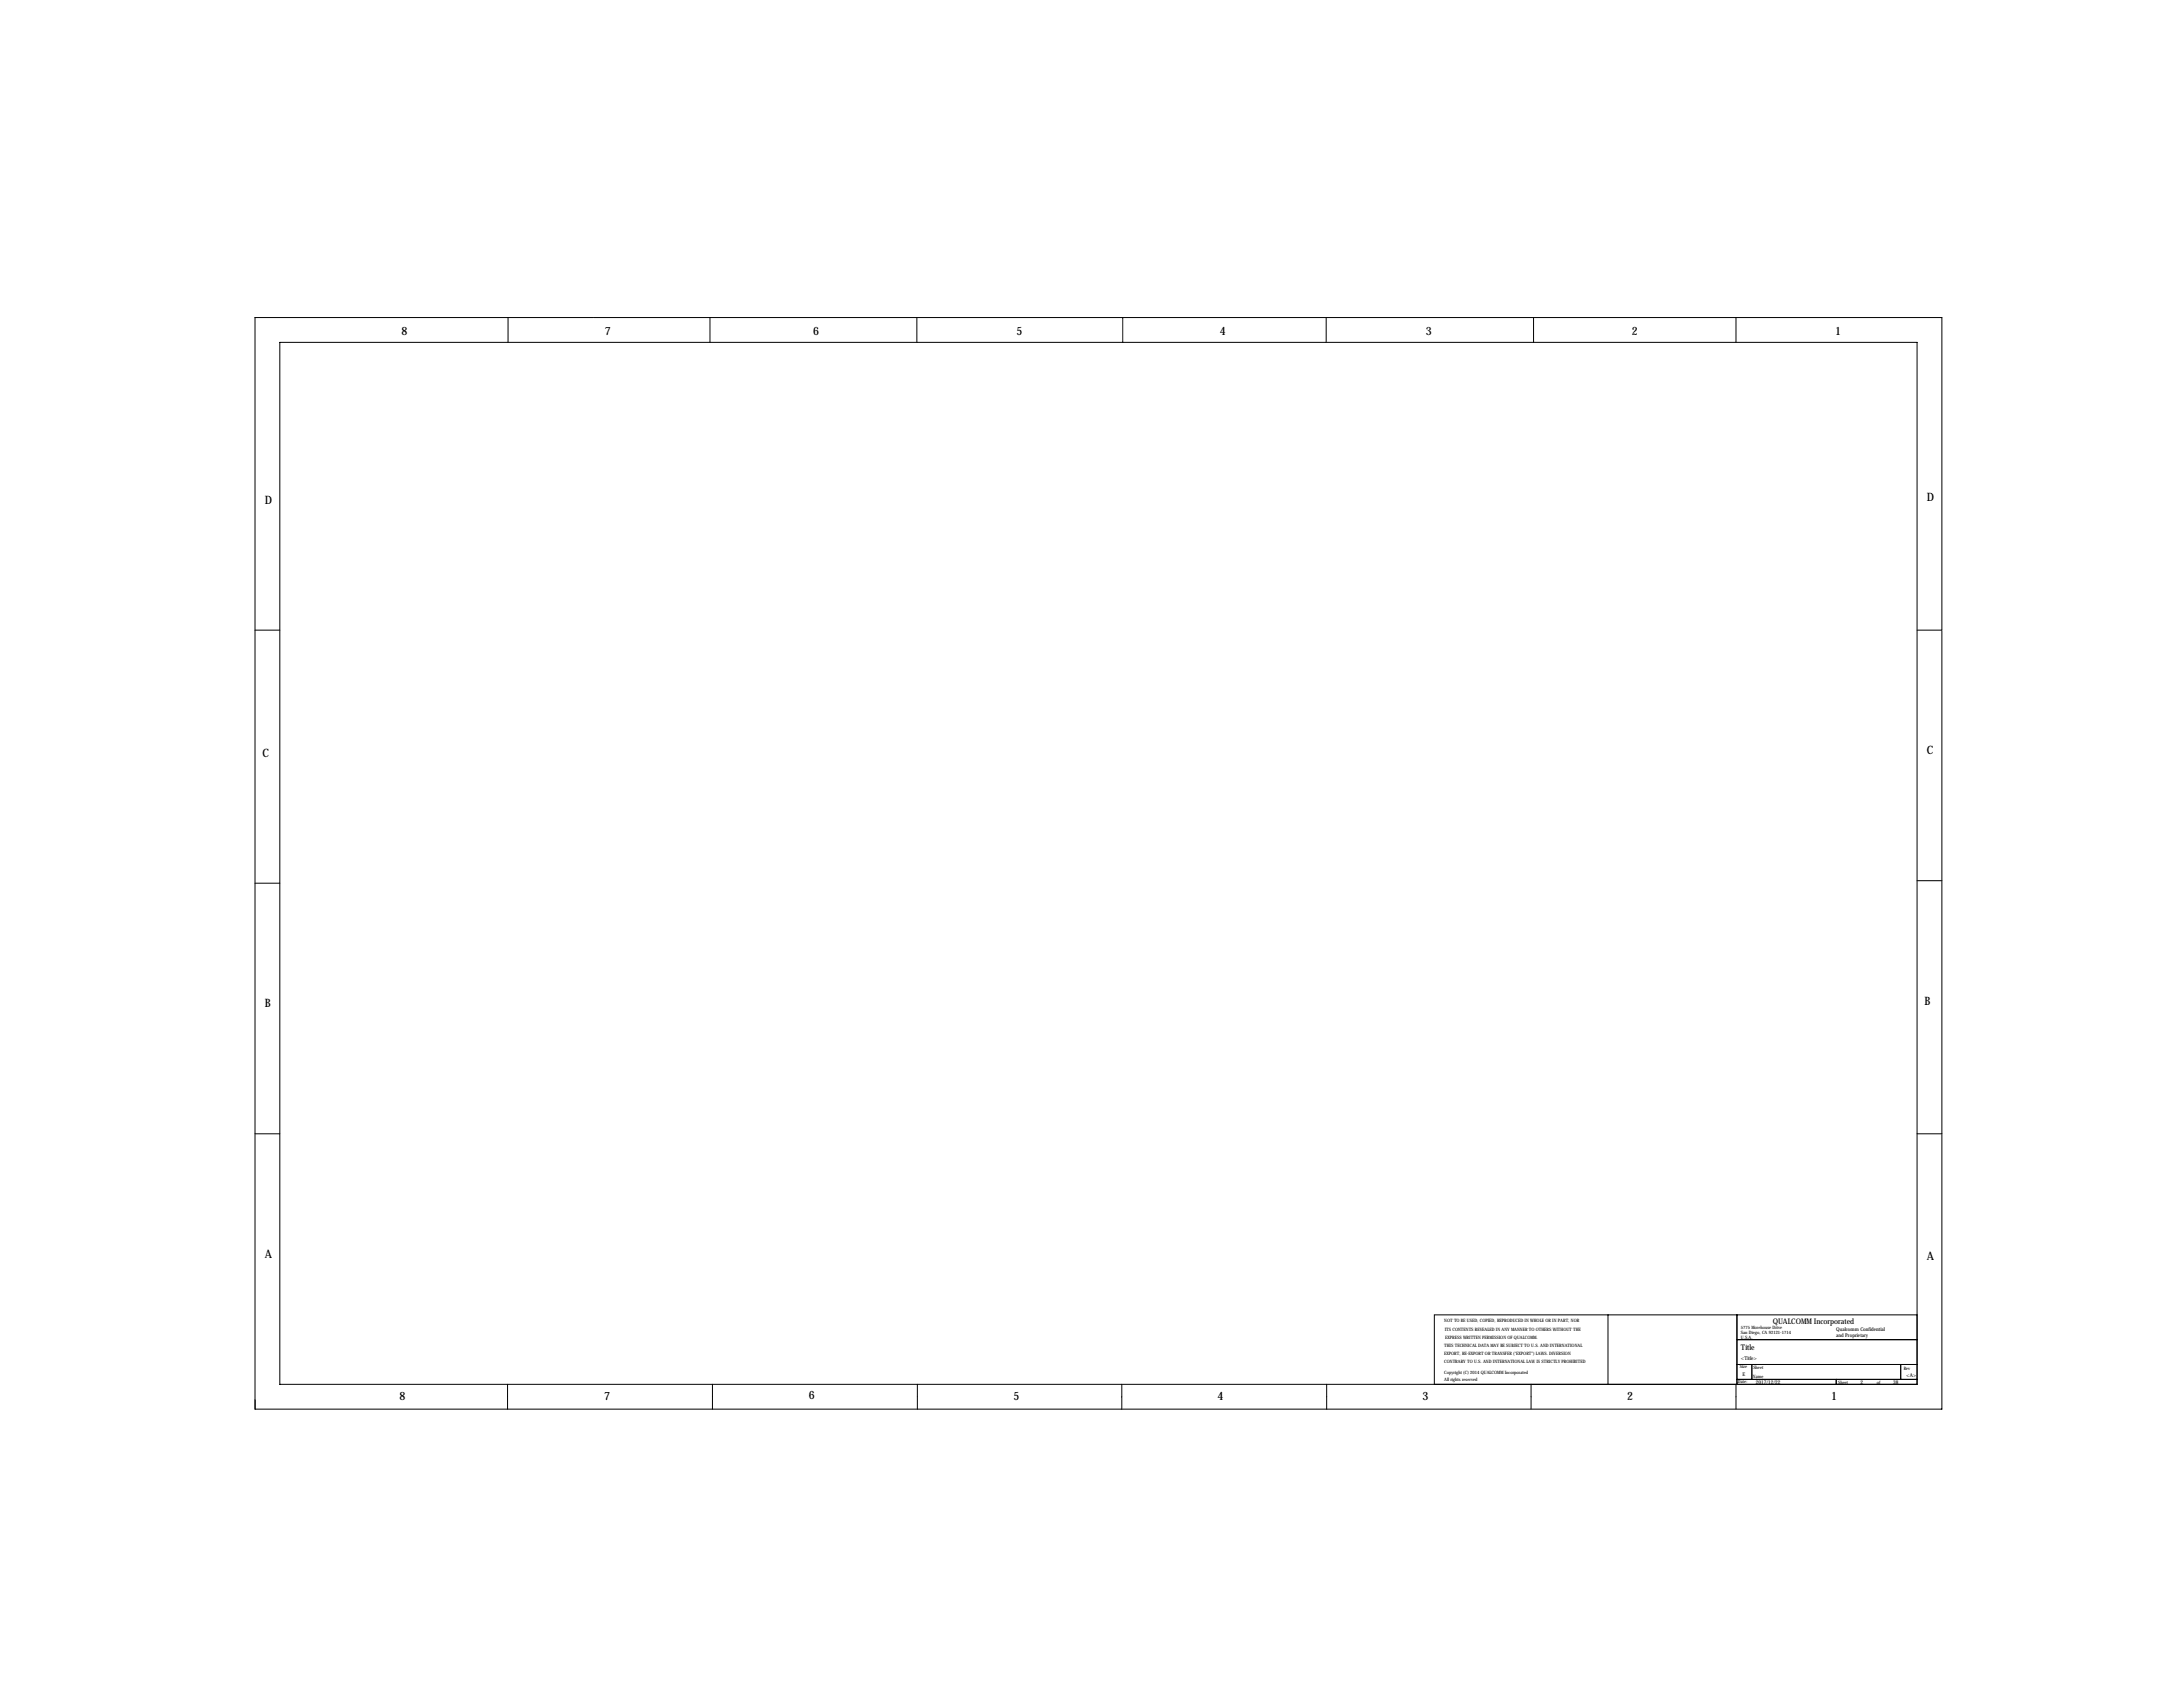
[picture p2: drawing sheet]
<svg xmlns="http://www.w3.org/2000/svg" width="1118mm" height="864mm" viewBox="0 0 1118 864" stroke-linecap="round" stroke-linejoin="round" font-family="sans-serif">
<defs><g id="words">
<g font-size="5.9">
<text x="205" y="171">8</text>
<text x="310" y="171">7</text>
<text x="416" y="171">6</text>
<text x="520" y="171">5</text>
<text x="625" y="171">4</text>
<text x="730" y="171">3</text>
<text x="835" y="171">2</text>
<text x="940" y="171">1</text>
<text x="136" y="258">D</text>
<text x="987" y="257">D</text>
<text x="134" y="387">C</text>
<text x="987" y="386">C</text>
<text x="136" y="516">B</text>
<text x="985" y="514">B</text>
<text x="136" y="644">A</text>
<text x="987" y="645">A</text>
<text x="204" y="717">8</text>
<text x="309" y="717">7</text>
<text x="414" y="716">6</text>
<text x="519" y="717">5</text>
<text x="623" y="717">4</text>
<text x="728" y="717">3</text>
<text x="833" y="717">2</text>
<text x="938" y="717">1</text>
</g>
<g font-size="4">
<text x="908" y="678">QUALCOMM Incorporated</text>
<text x="891" y="691">Title</text>
</g>
<g font-size="2.6">
<text x="940" y="681">Qualcomm Confidential</text>
<text x="940" y="684">and Proprietary</text>
<text x="891" y="696">&lt;Title&gt;</text>
<text x="892" y="705">E</text>
<text x="976" y="705">&lt;A&gt;</text>
<text x="899" y="709">2017/12/22</text>
<text x="952" y="708">2</text>
<text x="969" y="708">38</text>
</g>
<g font-size="2.3">
<text x="739" y="677">NOT TO BE USED, COPIED, REPRODUCED IN W</text>
<text x="785" y="677">HOLE OR IN PART, NOR</text>
<text x="740" y="681">ITS CONTENTS REVEALED IN ANY MANNER TO OTHERS W</text>
<text x="797" y="681">ITHOUT THE</text>
<text x="891" y="683">San Diego, CA 92121-1714</text>
<text x="891" y="680">5775 Morehouse Drive</text>
<text x="739" y="689">THIS TECHNICAL DATA MAY BE SUBJECT TO U.S. AND INTERNATIONAL</text>
<text x="740" y="685">EXPRESS W</text>
<text x="751" y="685">RITTEN PERMISSION OF QUALCOMM.</text>
<text x="891" y="686">U.S.A.</text>
<text x="739" y="694">EXPORT, RE-EXPORT OR TRANSFER (&quot;EXPORT&quot;) LAW</text>
<text x="791" y="694">S. DIVERSION</text>
<text x="739" y="698">CONTRARY TO U.S. AND INTERNATIONAL LAWIS STRICTLY PROHIBITED</text>
<text x="891" y="701">Size</text>
<text x="898" y="701">Sheet</text>
<text x="975" y="701">Rev</text>
<text x="739" y="707">All rights reserved</text>
<text x="739" y="703">Copyright (C) 2014 QUALCOMM Incorporated</text>
<text x="890" y="708">Date:</text>
<text x="897" y="705">Name</text>
<text x="941" y="708">Sheet</text>
<text x="961" y="708">of</text>
</g>
</g></defs>
<g fill="none" stroke="#000" stroke-width=".51">
<path d="M143 175h838v534h-838zM260 163v12M304 163h-173v558h863v-398M304 163h690v160h-13M363 163v12M469 163v12M575 163v12M679 163v12M785 163v12M889 163v12M131 323h12M131 452h12"/>
<path d="M981 451h13M131 580h12M981 580h13M823 673v36M889 673v36M981 673h-247v36M889 698h92M889 686h92M897 698v8M973 698v8M260 709v12M365 709v12"/>
<path d="M470 709v12M574 709v12M679 709v12M784 709v12M889 709v12M889 706h92M940 706v3"/>
</g>
<use href="#words"/>
</svg>
